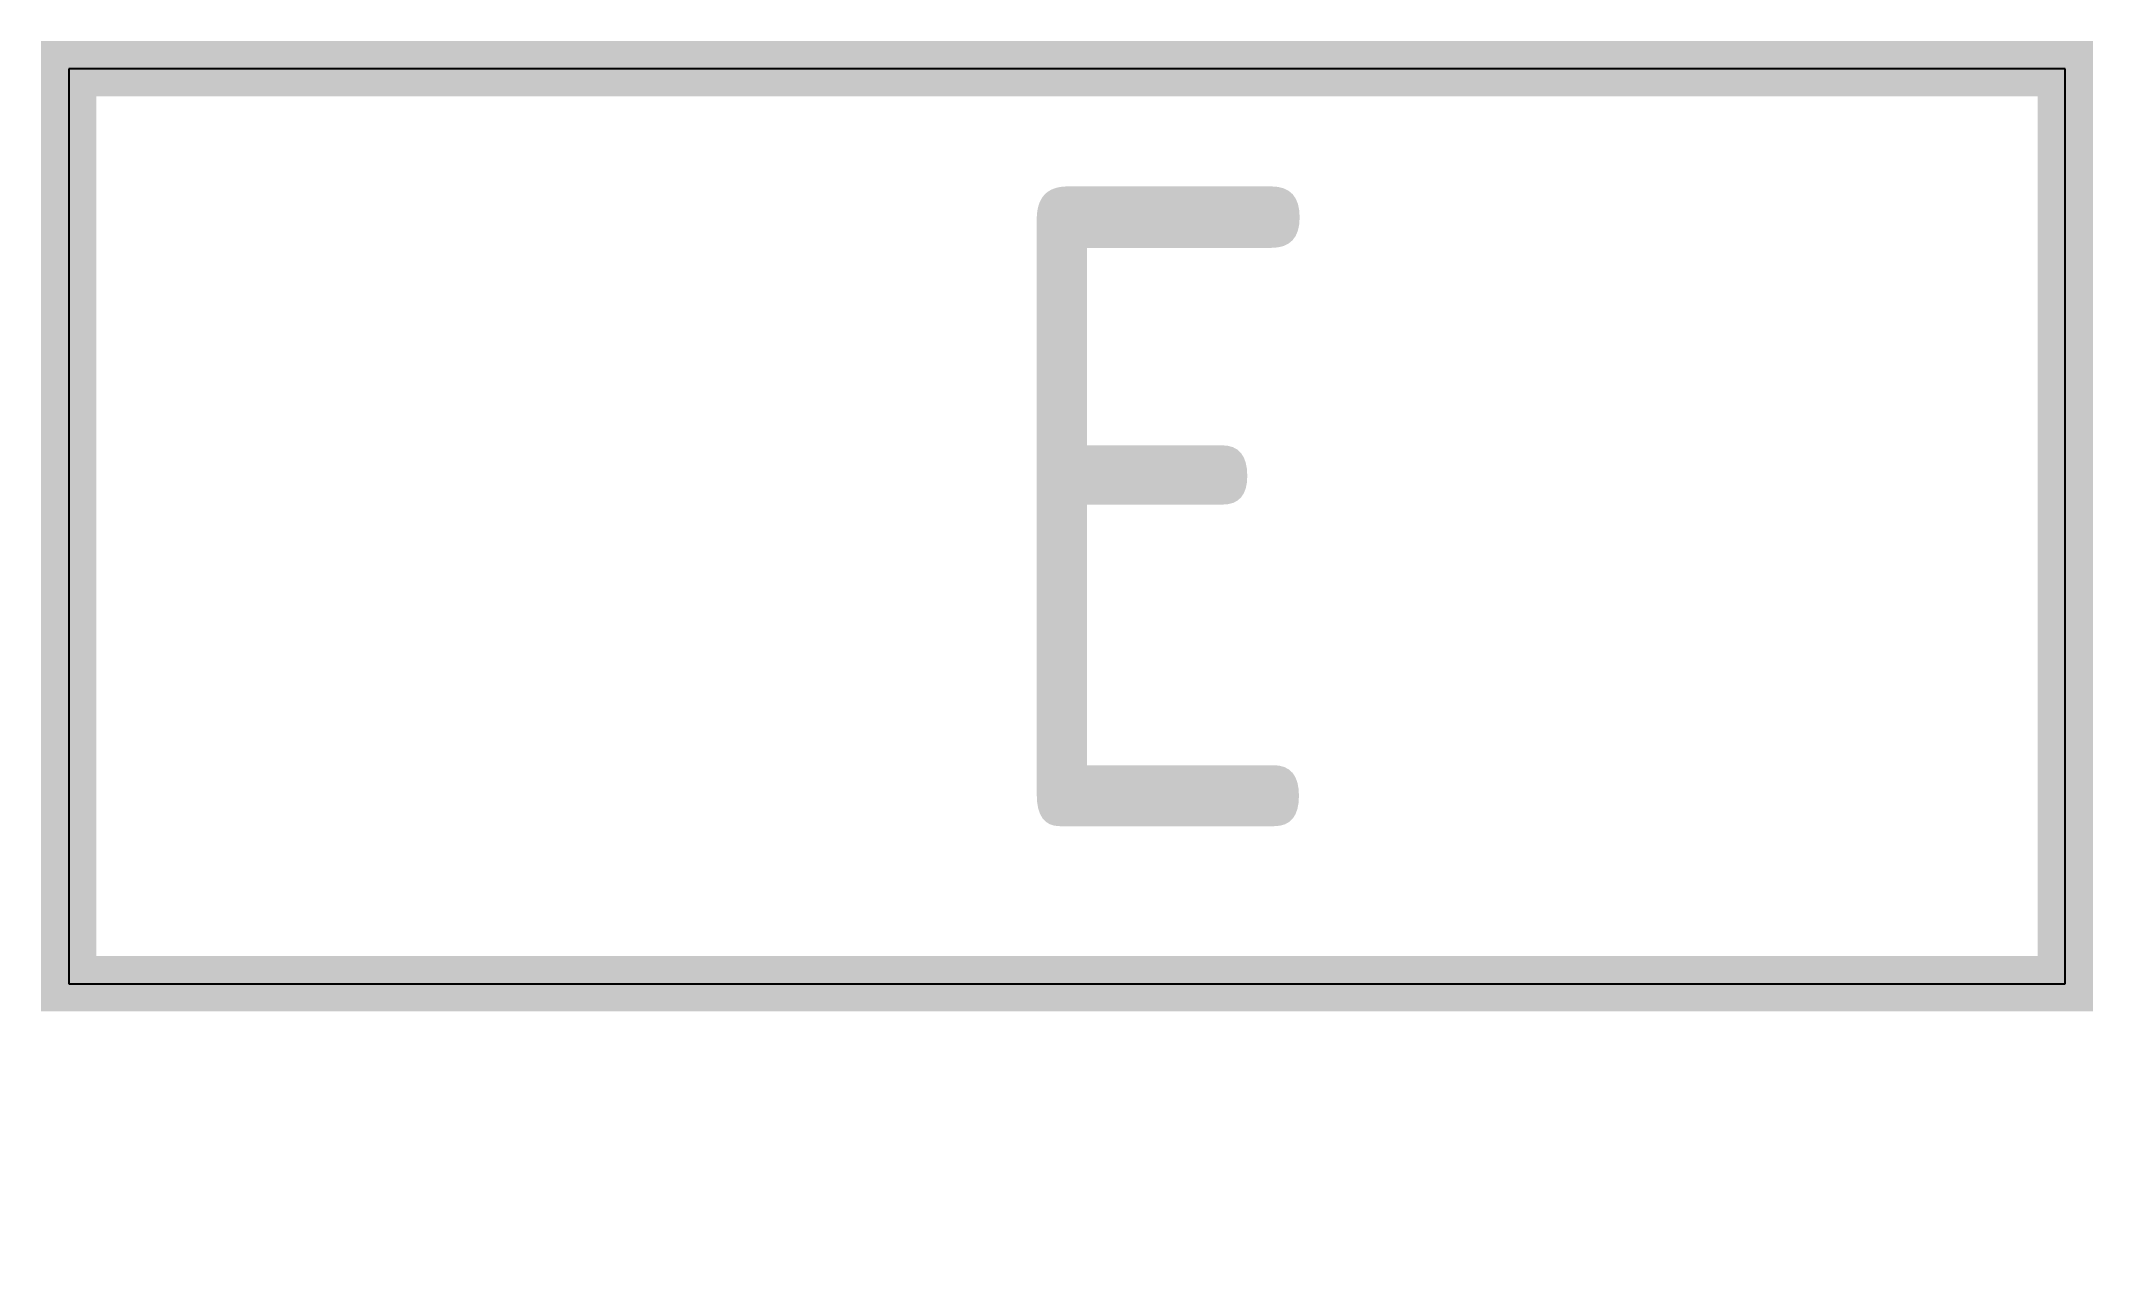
# Model space of a CAD drawing. Extents: x -0.74 to 0.74, y 0 to 0.88.
import ezdxf
from ezdxf.enums import TextEntityAlignment as Align

# ---------------------------------------------------------------- set-up
doc = ezdxf.new("R2010")
doc.units = 0
doc.header["$MEASUREMENT"] = 0
doc.styles.add('_TEL_DIM', font='TSSDENG', dxfattribs={"width": 0.6, "height": 3.5, "bigfont": 'TSSDCHN'})
doc.styles.add('hztxt', font='tssdeng.shx', dxfattribs={"bigfont": 'tssdchn.shx'})

msp = doc.modelspace()

# ---------------------------------------------------------------- linework, layer by layer
for p, q in [((0.72, 0.86), (-0.72, 0.86)), ((-0.72, 0.86), (-0.72, 0.2)), ((0.72, 0.2), (0.72, 0.86)), ((-0.72, 0.2), (0.72, 0.2))]:
    msp.add_line(p, q)
at = {"const_width": 0.04}
msp.add_lwpolyline([(-0.72, 0.86), (-0.72, 0.2), (0.72, 0.2), (0.72, 0.86), (-0.72, 0.86), (-0.72, 0.2)], dxfattribs=at)

# ---------------------------------------------------------------- texts
at = {"color": 7, "style": 'hztxt', "width": 0.8}
msp.add_text('E', height=0.4615, dxfattribs=at).set_placement((-0.0596, 0.3121))
at = {"color": 7, "style": '_TEL_DIM', "flags": 1}
for tag in ['A', 'REMARK']:
    msp.add_attdef(tag, text='', height=0.00002, dxfattribs=at).set_placement((0, 0), align=Align.MIDDLE_CENTER)

doc.saveas('drawing.dxf')
